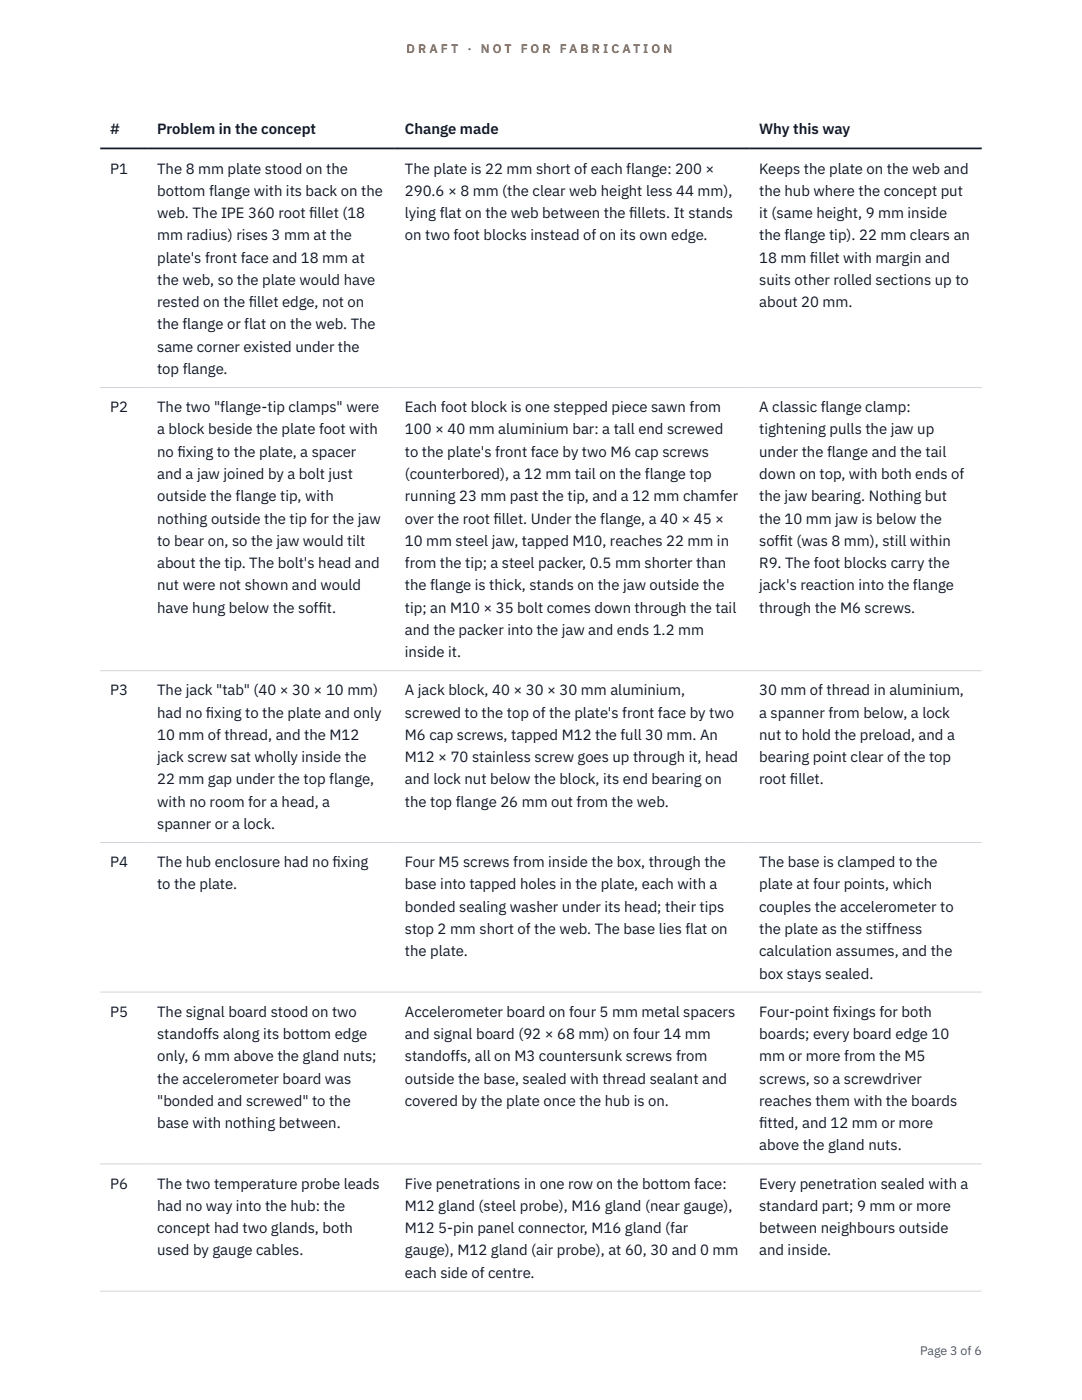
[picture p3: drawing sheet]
<svg xmlns="http://www.w3.org/2000/svg" width="216mm" height="279mm" viewBox="0 0 216 279" stroke-linecap="round" stroke-linejoin="round" font-family="sans-serif">
<defs><g id="words">
<g font-size="3" fill="#111827">
<text x="22" y="26.8">#</text>
<text x="31.4" y="26.8">Problem in the concept</text>
<text x="80.8" y="26.8">Change made</text>
<text x="151.5" y="26.8">Why this way</text>
<text x="22" y="34.6">P1</text>
<text x="31.4" y="34.6">The 8 mm plate stood on the</text>
<text x="80.8" y="34.6">The plate is 22 mm short of each flange: 200 ×</text>
<text x="151.5" y="34.6">Keeps the plate on the web and</text>
<text x="31.4" y="39.1">bottom flange with its back on the</text>
<text x="80.8" y="39.1">290.6 × 8 mm (the clear web height less 44 mm),</text>
<text x="151.5" y="39.1">the hub where the concept put</text>
<text x="31.4" y="43.5">web. The IPE 360 root f</text>
<text x="31.4" y="48">mm radius) rises 3 mm at the</text>
<text x="61.7" y="43.5">illet (18</text>
<text x="80.8" y="43.5">lying flat on the web between the f</text>
<text x="80.8" y="48">on two foot blocks instead of on its own edge.</text>
<text x="125.5" y="43.5">illets. It stands</text>
<text x="151.5" y="43.5">it (same height, 9 mm inside</text>
<text x="151.5" y="48">the flange tip). 22 mm clears an</text>
<text x="31.4" y="52.4">plate's front face and 18 mm at</text>
<text x="151.5" y="52.4">18 mm f</text>
<text x="161.6" y="52.4">illet with margin and</text>
<text x="31.4" y="56.9">the web, so the plate would have</text>
<text x="151.5" y="56.9">suits other rolled sections up to</text>
<text x="31.4" y="61.3">rested on the f</text>
<text x="31.4" y="65.7">the flange or flat on the web. The</text>
<text x="49.6" y="61.3">illet edge, not on</text>
<text x="151.5" y="61.3">about 20 mm.</text>
<text x="31.4" y="70.2">same corner existed under the</text>
<text x="31.4" y="74.6">top flange.</text>
<text x="22" y="82.3">P2</text>
<text x="31.4" y="82.3">The two &quot;flange-tip clamps&quot; were</text>
<text x="80.8" y="82.3">Each foot block is one stepped piece sawn from</text>
<text x="151.5" y="82.3">A classic flange clamp:</text>
<text x="31.4" y="86.7">a block beside the plate foot with</text>
<text x="80.8" y="86.7">100 × 40 mm aluminium bar: a tall end screwed</text>
<text x="151.5" y="86.7">tightening pulls the jaw up</text>
<text x="31.4" y="91.1">no f</text>
<text x="31.4" y="95.6">and a jaw joined by a bolt just</text>
<text x="35.4" y="91.1">ixing to the plate, a spacer</text>
<text x="80.8" y="91.1">to the plate's front face by two M6 cap screws</text>
<text x="80.8" y="95.6">(counterbored), a 12 mm tail on the flange top</text>
<text x="151.5" y="91.1">under the flange and the tail</text>
<text x="151.5" y="95.6">down on top, with both ends of</text>
<text x="31.4" y="100">outside the flange tip, with</text>
<text x="80.8" y="100">running 23 mm past the tip, and a 12 mm chamfer</text>
<text x="151.5" y="100">the jaw bearing. Nothing but</text>
<text x="31.4" y="104.5">nothing outside the tip for the jaw</text>
<text x="80.8" y="104.5">over the root f</text>
<text x="98.5" y="104.5">illet. Under the flange, a 40 × 45 ×</text>
<text x="151.5" y="104.5">the 10 mm jaw is below the</text>
<text x="31.4" y="108.9">to bear on, so the jaw would tilt</text>
<text x="31.4" y="113.4">about the tip. The bolt's head and</text>
<text x="80.8" y="108.9">10 mm steel jaw, tapped M10, reaches 22 mm in</text>
<text x="80.8" y="113.4">from the tip; a steel packer, 0.5 mm shorter than</text>
<text x="151.5" y="108.9">soff</text>
<text x="151.5" y="113.4">R9. The foot blocks carry the</text>
<text x="155.5" y="108.9">it (was 8 mm), still within</text>
<text x="31.4" y="117.8">nut were not shown and would</text>
<text x="80.8" y="117.8">the flange is thick, stands on the jaw outside the</text>
<text x="151.5" y="117.8">jack's reaction into the flange</text>
<text x="31.4" y="122.3">have hung below the soff</text>
<text x="63.5" y="122.3">it.</text>
<text x="80.8" y="122.3">tip; an M10 × 35 bolt comes down through the tail</text>
<text x="151.5" y="122.3">through the M6 screws.</text>
<text x="80.8" y="126.7">and the packer into the jaw and ends 1.2 mm</text>
<text x="80.8" y="131.2">inside it.</text>
<text x="22" y="138.8">P3</text>
<text x="31.4" y="138.8">The jack &quot;tab&quot; (40 × 30 × 10 mm)</text>
<text x="31.4" y="143.2">had no f</text>
<text x="41.1" y="143.2">ixing to the plate and only</text>
<text x="80.8" y="138.8">A jack block, 40 × 30 × 30 mm aluminium,</text>
<text x="80.8" y="143.2">screwed to the top of the plate's front face by two</text>
<text x="151.5" y="138.8">30 mm of thread in aluminium,</text>
<text x="151.5" y="143.2">a spanner from below, a lock</text>
<text x="31.4" y="147.7">10 mm of thread, and the M12</text>
<text x="80.8" y="147.7">M6 cap screws, tapped M12 the full 30 mm. An</text>
<text x="151.5" y="147.7">nut to hold the preload, and a</text>
<text x="31.4" y="152.1">jack screw sat wholly inside the</text>
<text x="80.8" y="152.1">M12 × 70 stainless screw goes up through it, head</text>
<text x="151.5" y="152.1">bearing point clear of the top</text>
<text x="31.4" y="156.6">22 mm gap under the top flange,</text>
<text x="31.4" y="161">with no room for a head, a</text>
<text x="80.8" y="156.6">and lock nut below the block, its end bearing on</text>
<text x="80.8" y="161">the top flange 26 mm out from the web.</text>
<text x="151.5" y="156.6">root f</text>
<text x="157.6" y="156.6">illet.</text>
<text x="31.4" y="165.4">spanner or a lock.</text>
<text x="22" y="173.1">P4</text>
<text x="31.4" y="173.1">The hub enclosure had no f</text>
<text x="66.4" y="173.1">ixing</text>
<text x="80.8" y="173.1">Four M5 screws from inside the box, through the</text>
<text x="151.5" y="173.1">The base is clamped to the</text>
<text x="31.4" y="177.5">to the plate.</text>
<text x="80.8" y="177.5">base into tapped holes in the plate, each with a</text>
<text x="151.5" y="177.5">plate at four points, which</text>
<text x="80.8" y="182">bonded sealing washer under its head; their tips</text>
<text x="151.5" y="182">couples the accelerometer to</text>
<text x="80.8" y="186.4">stop 2 mm short of the web. The base lies flat on</text>
<text x="80.8" y="190.8">the plate.</text>
<text x="151.5" y="186.4">the plate as the stiffness</text>
<text x="151.5" y="190.8">calculation assumes, and the</text>
<text x="151.5" y="195.3">box stays sealed.</text>
<text x="22" y="202.9">P5</text>
<text x="31.4" y="202.9">The signal board stood on two</text>
<text x="80.8" y="202.9">Accelerometer board on four 5 mm metal spacers</text>
<text x="151.5" y="202.9">Four-point f</text>
<text x="166.2" y="202.9">ixings for both</text>
<text x="31.4" y="207.4">standoffs along its bottom edge</text>
<text x="80.8" y="207.4">and signal board (92 × 68 mm) on four 14 mm</text>
<text x="151.5" y="207.4">boards; every board edge 10</text>
<text x="31.4" y="211.8">only, 6 mm above the gland nuts;</text>
<text x="80.8" y="211.8">standoffs, all on M3 countersunk screws from</text>
<text x="151.5" y="211.8">mm or more from the M5</text>
<text x="31.4" y="216.2">the accelerometer board was</text>
<text x="31.4" y="220.7">&quot;bonded and screwed&quot; to the</text>
<text x="80.8" y="216.2">outside the base, sealed with thread sealant and</text>
<text x="80.8" y="220.7">covered by the plate once the hub is on.</text>
<text x="151.5" y="216.2">screws, so a screwdriver</text>
<text x="151.5" y="220.7">reaches them with the boards</text>
<text x="31.4" y="225.1">base with nothing between.</text>
<text x="151.5" y="225.1">f</text>
<text x="151.5" y="225.1">itted, and 12 mm or more</text>
<text x="151.5" y="229.6">above the gland nuts.</text>
<text x="22" y="237.2">P6</text>
<text x="31.4" y="237.2">The two temperature probe leads</text>
<text x="80.8" y="237.2">Five penetrations in one row on the bottom face:</text>
<text x="151.5" y="237.2">Every penetration sealed with a</text>
<text x="31.4" y="241.6">had no way into the hub: the</text>
<text x="80.8" y="241.6">M12 gland (steel probe), M16 gland (near gauge),</text>
<text x="151.5" y="241.6">standard part; 9 mm or more</text>
<text x="31.4" y="246.1">concept had two glands, both</text>
<text x="31.4" y="250.5">used by gauge cables.</text>
<text x="80.8" y="246.1">M12 5-pin panel connector, M16 gland (far</text>
<text x="80.8" y="250.5">gauge), M12 gland (air probe), at 60, 30 and 0 mm</text>
<text x="151.5" y="246.1">between neighbours outside</text>
<text x="151.5" y="250.5">and inside.</text>
<text x="80.8" y="255">each side of centre.</text>
</g>
<g font-size="2.5" fill="#b45309">
<text x="81.1" y="10.5">D R A F T</text>
<text x="93.3" y="10.5">·</text>
<text x="95.9" y="10.5">N O T</text>
<text x="103.9" y="10.5">F O R</text>
<text x="111.7" y="10.5">F A B R I C A T I O N</text>
</g>
<text font-size="2.5" fill="#4b5563" x="183.6" y="270.3">Page 3 of 6</text>
</g></defs>
<path d="M20 77.3h175.9M20 133.9h175.9M20 168.1h175.9M20 198h175.9M20 232.3h175.9M20 257.7h175.9" fill="none" stroke="#d1d5db" stroke-width=".2"/>
<path d="M20 29.6h175.9" fill="none" stroke="#111827" stroke-width=".35"/>
<use href="#words"/>
</svg>
